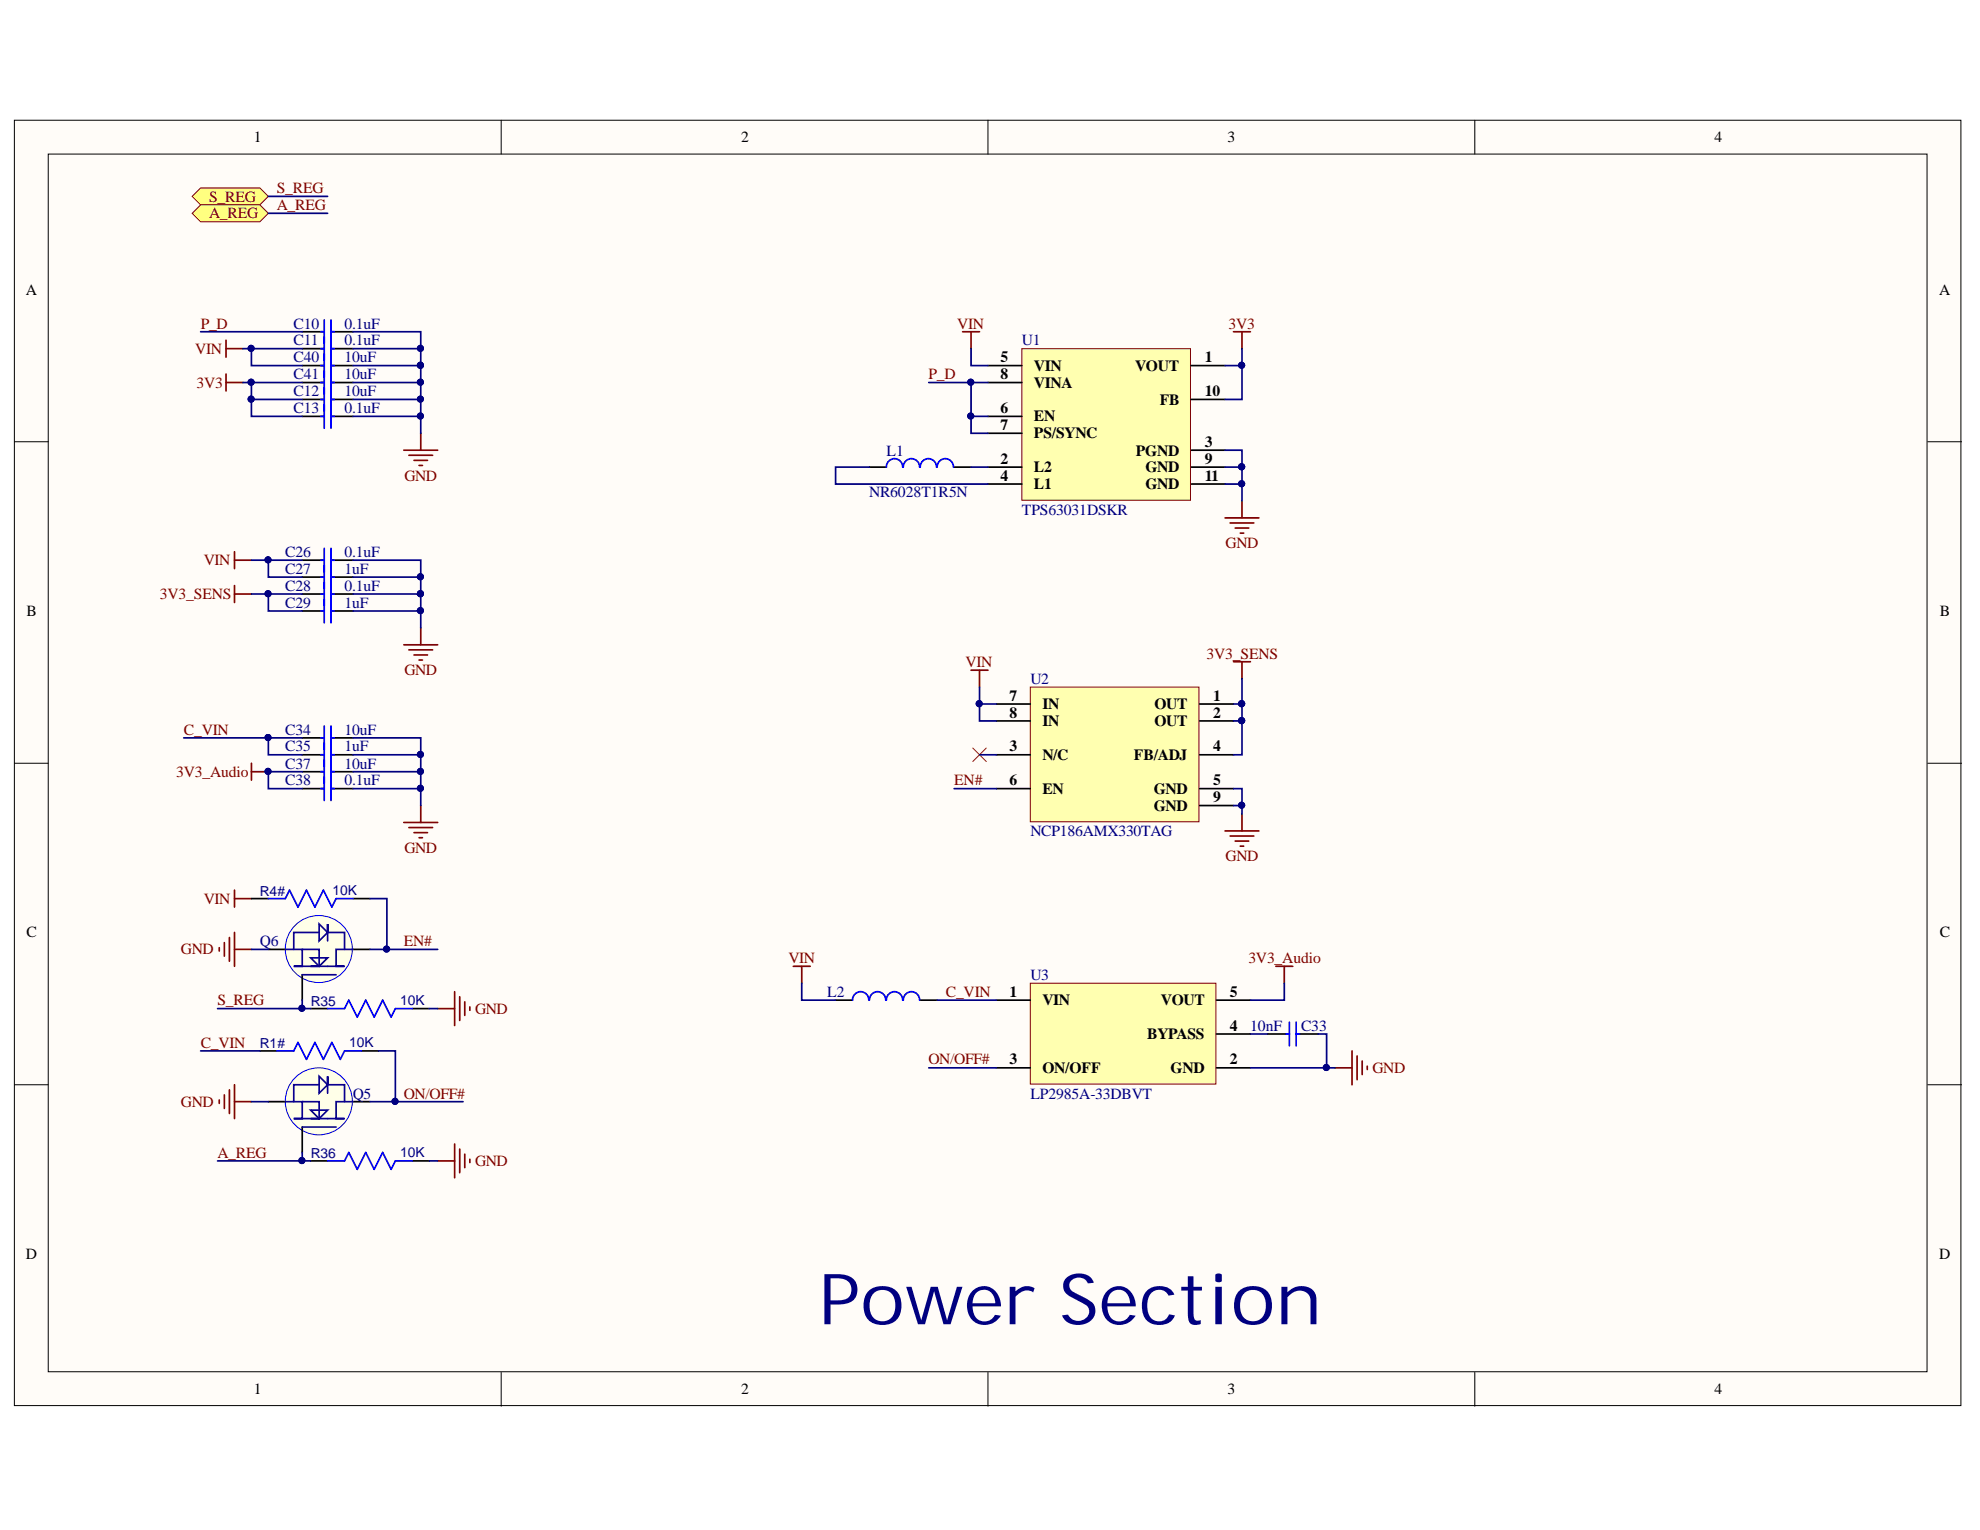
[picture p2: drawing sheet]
<svg xmlns="http://www.w3.org/2000/svg" width="279mm" height="216mm" viewBox="0 0 279 216" stroke-linecap="round" stroke-linejoin="round" font-family="sans-serif">
<defs><g id="words">
<text font-size="10" fill="#000080" x="115.6" y="186.9">Power Section</text>
<g font-size="2.2">
<text x="35.8" y="20.1">1</text>
<text x="104.6" y="20.1">2</text>
<text x="173.2" y="20.1">3</text>
<text x="241.9" y="20.1">4</text>
<text x="3.6" y="41.6">A</text>
<text x="273.6" y="41.6">A</text>
<text x="141.2" y="51.1">5</text>
<text x="141.2" y="53.5">8</text>
<text x="145.9" y="52.3">VIN</text>
<text x="160.2" y="52.3">VOUT</text>
<text x="170" y="51.1">1</text>
<text x="141.2" y="58.3">6</text>
<text x="145.9" y="59.5">EN</text>
<text x="145.9" y="54.7">VINA</text>
<text x="163.7" y="57.1">FB</text>
<text x="170" y="55.9">10</text>
<text x="141.2" y="65.5">2</text>
<text x="141.2" y="60.7">7</text>
<text x="145.9" y="61.8">PS/SYNC</text>
<text x="160.3" y="64.3">PGND</text>
<text x="170" y="63.1">3</text>
<text x="170" y="65.5">9</text>
<text x="141.2" y="67.8">4</text>
<text x="145.9" y="66.6">L2</text>
<text x="145.9" y="69">L1</text>
<text x="161.6" y="66.6">GND</text>
<text x="161.6" y="69">GND</text>
<text x="170" y="67.8">11</text>
<text x="3.7" y="86.9">B</text>
<text x="273.7" y="86.9">B</text>
<text x="142.4" y="98.9">7</text>
<text x="142.4" y="101.3">8</text>
<text x="147.1" y="100.1">IN</text>
<text x="162.9" y="100.1">OUT</text>
<text x="171.2" y="98.9">1</text>
<text x="171.2" y="101.3">2</text>
<text x="142.4" y="106">3</text>
<text x="147.1" y="107.2">N/C</text>
<text x="147.1" y="102.5">IN</text>
<text x="160" y="107.2">FB/ADJ</text>
<text x="162.9" y="102.5">OUT</text>
<text x="171.2" y="106">4</text>
<text x="142.4" y="110.8">6</text>
<text x="147.1" y="112">EN</text>
<text x="162.8" y="112">GND</text>
<text x="171.2" y="110.8">5</text>
<text x="171.2" y="113.2">9</text>
<text x="162.8" y="114.4">GND</text>
<text x="3.7" y="132.3">C</text>
<text x="273.7" y="132.3">C</text>
<text x="142.4" y="140.7">1</text>
<text x="147.1" y="141.8">VIN</text>
<text x="163.8" y="141.8">VOUT</text>
<text x="173.5" y="140.7">5</text>
<text x="161.9" y="146.7">BYPASS</text>
<text x="173.5" y="145.5">4</text>
<text x="142.4" y="150.2">3</text>
<text x="147.1" y="151.4">ON/OFF</text>
<text x="165.2" y="151.4">GND</text>
<text x="173.5" y="150.2">2</text>
<text x="3.6" y="177.7">D</text>
<text x="273.6" y="177.7">D</text>
<text x="35.8" y="196.8">1</text>
<text x="104.6" y="196.8">2</text>
<text x="173.2" y="196.8">3</text>
<text x="241.9" y="196.8">4</text>
</g>
<g font-size="2.2" fill="#800000">
<text x="29.5" y="28.5">S_REG</text>
<text x="39.1" y="27.3">S_REG</text>
<text x="39.1" y="29.6">A_REG</text>
<text x="29.5" y="30.8">A_REG</text>
<text x="28.3" y="46.4">P_D</text>
<text x="135.1" y="46.4">VIN</text>
<text x="173.4" y="46.4">3V3</text>
<text x="27.6" y="49.9">VIN</text>
<text x="131" y="53.5">P_D</text>
<text x="27.7" y="54.7">3V3</text>
<text x="57.1" y="67.8">GND</text>
<text x="173" y="77.4">GND</text>
<text x="28.7" y="79.7">VIN</text>
<text x="22.6" y="84.6">3V3_SENS</text>
<text x="57.1" y="95.3">GND</text>
<text x="136.3" y="94.1">VIN</text>
<text x="170.2" y="92.9">3V3_SENS</text>
<text x="26" y="103.7">C_VIN</text>
<text x="24.9" y="109.6">3V3_Audio</text>
<text x="134.7" y="110.8">EN#</text>
<text x="57.1" y="120.4">GND</text>
<text x="173" y="121.6">GND</text>
<text x="28.7" y="127.6">VIN</text>
<text x="25.5" y="134.7">GND</text>
<text x="57" y="133.5">EN#</text>
<text x="111.2" y="135.9">VIN</text>
<text x="176.2" y="135.9">3V3_Audio</text>
<text x="30.7" y="141.8">S_REG</text>
<text x="67" y="143">GND</text>
<text x="133.5" y="140.7">C_VIN</text>
<text x="28.3" y="147.8">C_VIN</text>
<text x="57" y="155">ON/OFF#</text>
<text x="131" y="150.2">ON/OFF#</text>
<text x="193.7" y="151.4">GND</text>
<text x="25.5" y="156.2">GND</text>
<text x="30.7" y="163.4">A_REG</text>
<text x="67" y="164.6">GND</text>
</g>
<g font-size="2.2" fill="#000080">
<text x="41.4" y="46.4">C10</text>
<text x="48.6" y="46.4">0.1uF</text>
<text x="41.4" y="48.7">C11</text>
<text x="41.4" y="51.1">C40</text>
<text x="41.4" y="53.5">C41</text>
<text x="48.6" y="48.7">0.1uF</text>
<text x="48.6" y="51.1">10uF</text>
<text x="48.6" y="53.5">10uF</text>
<text x="144.2" y="48.7">U1</text>
<text x="41.4" y="58.3">C13</text>
<text x="41.4" y="55.9">C12</text>
<text x="48.6" y="58.3">0.1uF</text>
<text x="48.6" y="55.9">10uF</text>
<text x="125.1" y="64.3">L1</text>
<text x="122.7" y="70.2">NR6028T1R5N</text>
<text x="144.2" y="72.6">TPS63031DSKR</text>
<text x="40.2" y="81">C27</text>
<text x="40.2" y="78.6">C26</text>
<text x="40.2" y="83.4">C28</text>
<text x="48.6" y="81">1uF</text>
<text x="48.6" y="78.6">0.1uF</text>
<text x="48.6" y="83.4">0.1uF</text>
<text x="40.2" y="85.7">C29</text>
<text x="48.6" y="85.7">1uF</text>
<text x="145.4" y="96.5">U2</text>
<text x="40.2" y="106">C35</text>
<text x="40.2" y="103.7">C34</text>
<text x="48.6" y="106">1uF</text>
<text x="48.6" y="103.7">10uF</text>
<text x="40.2" y="108.5">C37</text>
<text x="40.2" y="110.8">C38</text>
<text x="48.6" y="108.5">10uF</text>
<text x="48.6" y="110.8">0.1uF</text>
<text x="145.4" y="118">NCP186AMX330TAG</text>
<text x="36.7" y="133.5">Q6</text>
<text x="116.7" y="140.7">L2</text>
<text x="145.4" y="138.3">U3</text>
<text x="176.4" y="145.5">10nF</text>
<text x="183.6" y="145.5">C33</text>
<text x="49.8" y="155">Q5</text>
<text x="145.4" y="155">LP2985A-33DBVT</text>
</g>
<g font-size="1.9" fill="#000080">
<text x="36.7" y="126.4">R4#</text>
<text x="46.9" y="126.3">10K</text>
<text x="43.9" y="141.9">R35</text>
<text x="56.5" y="141.8">10K</text>
<text x="36.7" y="147.9">R1#</text>
<text x="49.3" y="147.8">10K</text>
<text x="43.9" y="163.4">R36</text>
<text x="56.5" y="163.3">10K</text>
</g>
</g></defs>
<g fill="#fffcf8" stroke="#000" stroke-width=".14">
<path d="M2 17h274.7v181.3h-274.7z"/>
<path d="M6.8 21.7h265.1v171.9h-265.1z"/>
</g>
<path d="M70.7 17v4.7M139.4 17v4.7M208.1 17v4.7M2 62.3h4.8M272 62.3h4.8M2 107.7h4.8M272 107.7h4.8M2 153.1h4.8M272 153.1h4.8M70.7 193.7v4.7M139.4 193.7v4.7M208.1 193.7v4.7" fill="none" stroke="#000" stroke-width=".14"/>
<g fill="none" stroke="#800000" stroke-width=".24">
<path d="M31.9 48v2.4M31.9 52.8v2.4M31.9 49.2h2.4M31.9 54h2.4M135.8 46.8h2.4M137 46.8v2.4M174.1 46.8h2.3M175.3 46.8v2.4M57 63.5h4.8M57.7 64.2h3.3M58.4 65h1.9M59.1 65.7h.5"/>
<path d="M59.4 61.1v2.4M172.9 73.1h4.7M173.6 73.8h3.3M174.3 74.5h1.9M175 75.2h.5M175.3 70.7v2.4"/>
</g>
<path d="M145.4 138.7h26.2v14.3h-26.2z" fill="#ffffb0" stroke="#800000" stroke-width=".14"/>
<g fill="none" stroke="#000" stroke-width=".24">
<path d="M42.6 81.4h3.2M42.6 86.2h3.2M46.7 81.4h3.1M46.7 86.2h3.1M42.6 106.5h3.2M46.7 106.5h3.1M35.5 126.8h2.4M49.8 126.8h2.4M36.7 148.3h2.4M43.8 142.3h2.4M51 148.3h2.4M58.2 142.3h2.4"/>
<path d="M117.9 141.1h2.4M129.9 141.1h2.3M140.6 141.1h4.8M140.6 150.7h4.8M171.7 141.1h4.7M171.7 150.7h4.7M171.7 145.9h4.7M178.8 145.9h3.1M182.9 145.9h3.1"/>
</g>
<g fill="none" stroke="#00f" stroke-width=".24">
<path d="M45.8 79.8v3.3M46.7 79.8v3.3M45.3 81.4h.5M45.3 86.2h.5M45.8 84.5v3.4M46.7 84.5v3.4M46.7 81.4h.5M46.7 86.2h.5M45.3 106.5h.5M45.8 104.8v3.4M46.7 104.8v3.4M46.7 106.5h.5"/>
<path d="M37.9 126.8h2.4l.6-1.2 1.2 2.4 1.1-2.4 1.2 2.4 1.2-2.4 1.2 2.4 .6-1.2h2.4M39.1 148.3h2.4l.6-1.2 1.1 2.4 1.2-2.4 1.2 2.4 1.2-2.4 1.2 2.4 .6-1.2h2.4M46.2 142.3h2.4l.6-1.2 1.2 2.4 1.2-2.4 1.2 2.4 1.2-2.4 1.2 2.4 .6-1.2h2.4M122.6 141.1a1.15 1.15 0 0 0-1.2-1.2 1.15 1.15 0 0 0-1.1 1.2M125 141.1a1.15 1.15 0 0 0-1.2-1.2 1.15 1.15 0 0 0-1.1 1.2M127.4 141.1a1.15 1.15 0 0 0-1.2-1.2 1.15 1.15 0 0 0-1.1 1.2M129.8 141.1a1.15 1.15 0 0 0-1.2-1.2 1.15 1.15 0 0 0-1.1 1.2M181.5 145.9h.4M181.9 144.2v3.4M182.9 144.2v3.4M182.9 145.9h.5"/>
</g>
<g fill="none" stroke="#800000" stroke-width=".24">
<path d="M33.1 77.9v2.3M33.1 79h2.4M33.1 82.6v2.4M33.1 83.8h2.4M57 91h4.8M57.7 91.7h3.3M58.4 92.4h1.9M59.1 93.1h.5M59.4 88.6v2.4M137 94.6h2.4M138.2 94.6v2.4M174.1 93.4h2.3"/>
<path d="M175.3 93.4v2.4M35.5 107.7v2.4M35.5 108.9h2.4M57 116.1h4.8M57.7 116.8h3.3M58.4 117.5h1.9M59.1 118.2h.5M59.4 113.7v2.4M172.9 117.3h4.7M173.6 118h3.3M174.3 118.7h1.9M175 119.4h.5"/>
<path d="M175.3 114.9v2.4M33.1 125.6v2.4M33.1 126.8h2.4M111.9 136.4h2.4M113.1 136.4v2.3M180 136.4h2.4M181.2 136.4v2.3M188.4 150.7h2.4M190.8 148.3v4.8M191.5 149v3.4M192.2 149.7v1.9M192.9 150.4v.5"/>
</g>
<circle cx="37.8" cy="108.8" r=".43" fill="#000080" stroke="#000080" stroke-width=".14"/>
<path d="M137.3 105.6l1.9 1.9M139.2 105.6l-1.9 1.9" fill="none" stroke="#f00" stroke-width=".14"/>
<circle cx="45" cy="133.9" r="4.7" fill="#ffffe8" stroke="#00f" stroke-width=".14"/>
<path d="M37.9 134h2.4M42.6 137.6v3.5M49.8 134h2.4M43.8 163.8h2.4M58.2 163.8h2.4" fill="none" stroke="#000" stroke-width=".24"/>
<path d="M40.3 134h2.3v2.4h-1.1h2.3M42.6 134h2.4v2.4h-1.2h4.8h-1.2v-2.4h2.4M42.6 137.6h4.8M43.8 135.2h2.4l-1.2 1.2zM45 131.6h-3.5v2.4M45 130.4l1.2 1.2-1.2 1.2zM46.2 131.6h2.4v2.4M46.2 131.6v-1.2v2.4" fill="none" stroke="#0c0087" stroke-width=".24"/>
<path d="M46.2 163.8h2.4l.6-1.2 1.2 2.4 1.2-2.4 1.2 2.4 1.2-2.4 1.2 2.4 .6-1.2h2.4" fill="none" stroke="#00f" stroke-width=".24"/>
<circle cx="45" cy="155.4" r="4.7" fill="#ffffe8" stroke="#00f" stroke-width=".14"/>
<path d="M37.9 155.5h2.4M42.6 159v3.6M49.8 155.5h2.4" fill="none" stroke="#000" stroke-width=".24"/>
<path d="M40.3 155.5h2.3v2.3h-1.1h2.3M42.6 155.5h2.4v2.3h-1.2h4.8h-1.2v-2.3h2.4M42.6 159h4.8M43.8 156.7h2.4l-1.2 1.1zM45 153.1h-3.5v2.4M45 151.9l1.2 1.2-1.2 1.2zM46.2 153.1h2.4v2.4M46.2 153.1v-1.2v2.4" fill="none" stroke="#0c0087" stroke-width=".24"/>
<g fill="none" stroke="#800000" stroke-width=".24">
<path d="M30.9 133.7v.5M31.7 133v1.9M32.4 132.3v3.3M33.1 131.6v4.8M33.1 134h2.4M64.2 139.9v4.8M30.9 155.2v.5M31.7 154.5v1.9M32.4 153.8v3.3M33.1 153.1v4.7M33.1 155.5h2.4M61.8 142.3h2.4"/>
<path d="M64.9 140.7v3.3M65.6 141.4v1.9M66.3 142.1v.5M61.8 163.8h2.4M64.2 161.4v4.8M64.9 162.1v3.4M65.6 162.9v1.9M66.3 163.6v.5"/>
</g>
<g fill="#ffff80" stroke="#800000" stroke-width=".14">
<path d="M27.1 27.7l1.2-1.2h8.4l1.2 1.2-1.2 1.2h-8.4z" fill-rule="evenodd"/>
<path d="M27.1 30.1l1.2-1.2h8.4l1.2 1.2-1.2 1.2h-8.4z" fill-rule="evenodd"/>
</g>
<path d="M145.4 97h23.8v19h-23.8z" fill="#ffffb0" stroke="#800000" stroke-width=".14"/>
<g fill="none" stroke="#000" stroke-width=".24">
<path d="M42.6 46.8h3.2M42.6 49.2h3.2M42.6 58.8h3.2M42.6 51.6h3.2M42.6 54h3.2M42.6 56.4h3.2M46.7 46.8h3.1M46.7 49.2h3.1M46.7 58.8h3.1M46.7 51.6h3.1M46.7 54h3.1M46.7 56.4h3.1"/>
<path d="M42.6 79h3.2M46.7 79h3.1M122.7 65.9h2.4M134.6 65.9h2.4M42.6 83.8h3.2M46.7 83.8h3.1M140.6 99.3h4.8M169.3 99.3h4.8M42.6 111.3h3.2M42.6 104.1h3.2M42.6 108.9h3.2M46.7 111.3h3.1"/>
<path d="M46.7 104.1h3.1M46.7 108.9h3.1M140.6 101.7h4.8M140.6 106.5h4.8M140.6 111.3h4.8M169.3 101.7h4.8M169.3 106.5h4.8M169.3 111.3h4.8M169.3 113.7h4.8"/>
</g>
<g fill="none" stroke="#00f" stroke-width=".24">
<path d="M45.3 46.8h.5M45.3 49.2h.5M45.3 58.8h.5M45.3 51.6h.5M45.3 54h.5M45.3 56.4h.5M45.8 45.1v15.3M46.7 45.1v15.3M46.7 46.8h.5M46.7 49.2h.5M46.7 58.8h.5M46.7 51.6h.5"/>
<path d="M46.7 54h.5M46.7 56.4h.5M45.3 79h.5M45.8 77.4v3.3M46.7 77.4v3.3M46.7 79h.5M127.4 65.9a1.15 1.15 0 0 0-1.2-1.2 1.15 1.15 0 0 0-1.1 1.2M129.8 65.9a1.15 1.15 0 0 0-1.2-1.2 1.15 1.15 0 0 0-1.1 1.2M132.2 65.9a1.15 1.15 0 0 0-1.2-1.2 1.15 1.15 0 0 0-1.1 1.2M134.5 65.9a1.15 1.15 0 0 0-1.1-1.2 1.15 1.15 0 0 0-1.2 1.2M45.3 83.8h.5M45.8 82.2v3.3"/>
<path d="M46.7 82.2v3.3M46.7 83.8h.5M45.3 104.1h.5M45.3 108.9h.5M45.3 111.3h.5M45.8 102.5v3.3M45.8 107.2v5.8M46.7 102.5v3.3M46.7 107.2v5.8M46.7 104.1h.5M46.7 108.9h.5M46.7 111.3h.5"/>
</g>
<path d="M144.2 49.2h23.8v21.4h-23.8z" fill="#ffffb0" stroke="#800000" stroke-width=".14"/>
<path d="M139.4 51.6h4.8M139.4 58.8h4.8M139.4 54h4.8M168.1 51.6h4.8M168.1 56.4h4.8M139.4 65.9h4.8M139.4 68.3h4.8M139.4 61.1h4.8M168.1 65.9h4.8M168.1 63.5h4.8M168.1 68.3h4.8" fill="none" stroke="#000" stroke-width=".24"/>
<g fill="none" stroke="#000080" stroke-width=".24">
<path d="M37.9 27.7h8.3M37.9 30.1h8.3M28.3 46.8h14.3M34.3 49.2h8.3M34.3 54h1.2M35.5 49.2v2.4h7.1M35.5 56.4v2.4h7.1M42.6 54h-7.1v2.4h7.1M49.8 46.8h9.6v2.4M49.8 49.2h9.6v2.4M49.8 51.6h9.6M49.8 54h9.6"/>
<path d="M49.8 56.4h9.6M59.4 51.6v7.2h-9.6M59.4 58.8v2.3M131.1 54h5.9M137 49.2v2.4h2.4M139.4 58.8h-2.4v2.3h2.4M139.4 54h-2.4v4.8M172.9 51.6h2.4v4.8h-2.4M175.3 49.2v2.4M35.5 79h7.1M37.9 79v2.4h4.7M49.8 79h9.6v4.8"/>
<path d="M122.7 65.9h-4.8v2.4h21.5M137 65.9h2.4M172.9 63.5h2.4v2.4M172.9 65.9h2.4M175.3 65.9v2.4h-2.4M175.3 68.3v2.4M35.5 83.8h7.1M37.9 83.8v2.4h4.7M49.8 86.2h9.6M49.8 83.8h9.6M49.8 81.4h9.6M59.4 83.8v4.8"/>
<path d="M138.2 97v2.3M140.6 99.3h-2.4v2.4h2.4M174.1 99.3h1.2M175.3 95.8v5.9M25.9 104.1h12M42.6 108.9h-4.7v2.4h4.7M42.6 104.1h-4.7v2.4h4.7M49.8 104.1h9.6v2.4h-9.6M49.8 111.3h9.6M49.8 108.9h9.6M59.4 106.5v7.2M134.6 111.3h6"/>
<path d="M138.2 106.5h2.4M174.1 111.3h1.2v2.4h-1.2M174.1 101.7h1.2M175.3 101.7v4.8h-1.2M175.3 113.7v1.2M35.5 134h2.4M52.2 126.8h2.4v7.2M52.2 134h9.6M113.1 138.7v2.4h4.8M181.2 138.7v2.4h-4.8M28.3 148.3h8.4M30.7 142.3h11.9"/>
<path d="M35.5 155.5h2.4M42.6 141.1v1.2h1.2M52.2 155.5h13.1M53.4 148.3h2.4v7.2M60.6 142.3h1.2M131.1 150.7h9.5M132.2 141.1h8.4M176.4 145.9h2.4M176.4 150.7h10.8M186 145.9h1.2v4.8h1.2M30.7 163.8h11.9M42.6 162.6v1.2h1.2"/>
<path d="M60.6 163.8h1.2"/>
</g>
<g fill="#000080" stroke="#000080" stroke-width=".14">
<circle cx="37.8" cy="104.1" r=".43"/>
<circle cx="37.8" cy="108.8" r=".43"/>
<circle cx="35.4" cy="56.3" r=".43"/>
<circle cx="35.4" cy="53.9" r=".43"/>
<circle cx="59.3" cy="106.5" r=".43"/>
<circle cx="137" cy="58.7" r=".43"/>
<circle cx="175.2" cy="68.3" r=".43"/>
<circle cx="175.2" cy="65.9" r=".43"/>
<circle cx="175.2" cy="51.5" r=".43"/>
<circle cx="59.3" cy="51.5" r=".43"/>
<circle cx="59.3" cy="49.2" r=".43"/>
<circle cx="187.2" cy="150.6" r=".43"/>
<circle cx="59.3" cy="111.2" r=".43"/>
<circle cx="59.3" cy="108.8" r=".43"/>
<circle cx="35.4" cy="49.2" r=".43"/>
<circle cx="59.3" cy="56.3" r=".43"/>
<circle cx="59.3" cy="53.9" r=".43"/>
<circle cx="137" cy="53.9" r=".43"/>
<circle cx="59.3" cy="58.7" r=".43"/>
<circle cx="175.2" cy="101.7" r=".43"/>
<circle cx="175.2" cy="99.3" r=".43"/>
<circle cx="37.8" cy="83.8" r=".43"/>
<circle cx="37.8" cy="79" r=".43"/>
<circle cx="59.3" cy="86.2" r=".43"/>
<circle cx="59.3" cy="83.8" r=".43"/>
<circle cx="59.3" cy="81.4" r=".43"/>
<circle cx="42.6" cy="163.8" r=".43"/>
<circle cx="42.6" cy="142.3" r=".43"/>
<circle cx="54.5" cy="133.9" r=".43"/>
<circle cx="55.7" cy="155.4" r=".43"/>
<circle cx="175.2" cy="113.6" r=".43"/>
<circle cx="138.2" cy="99.3" r=".43"/>
</g>
<use href="#words"/>
</svg>
